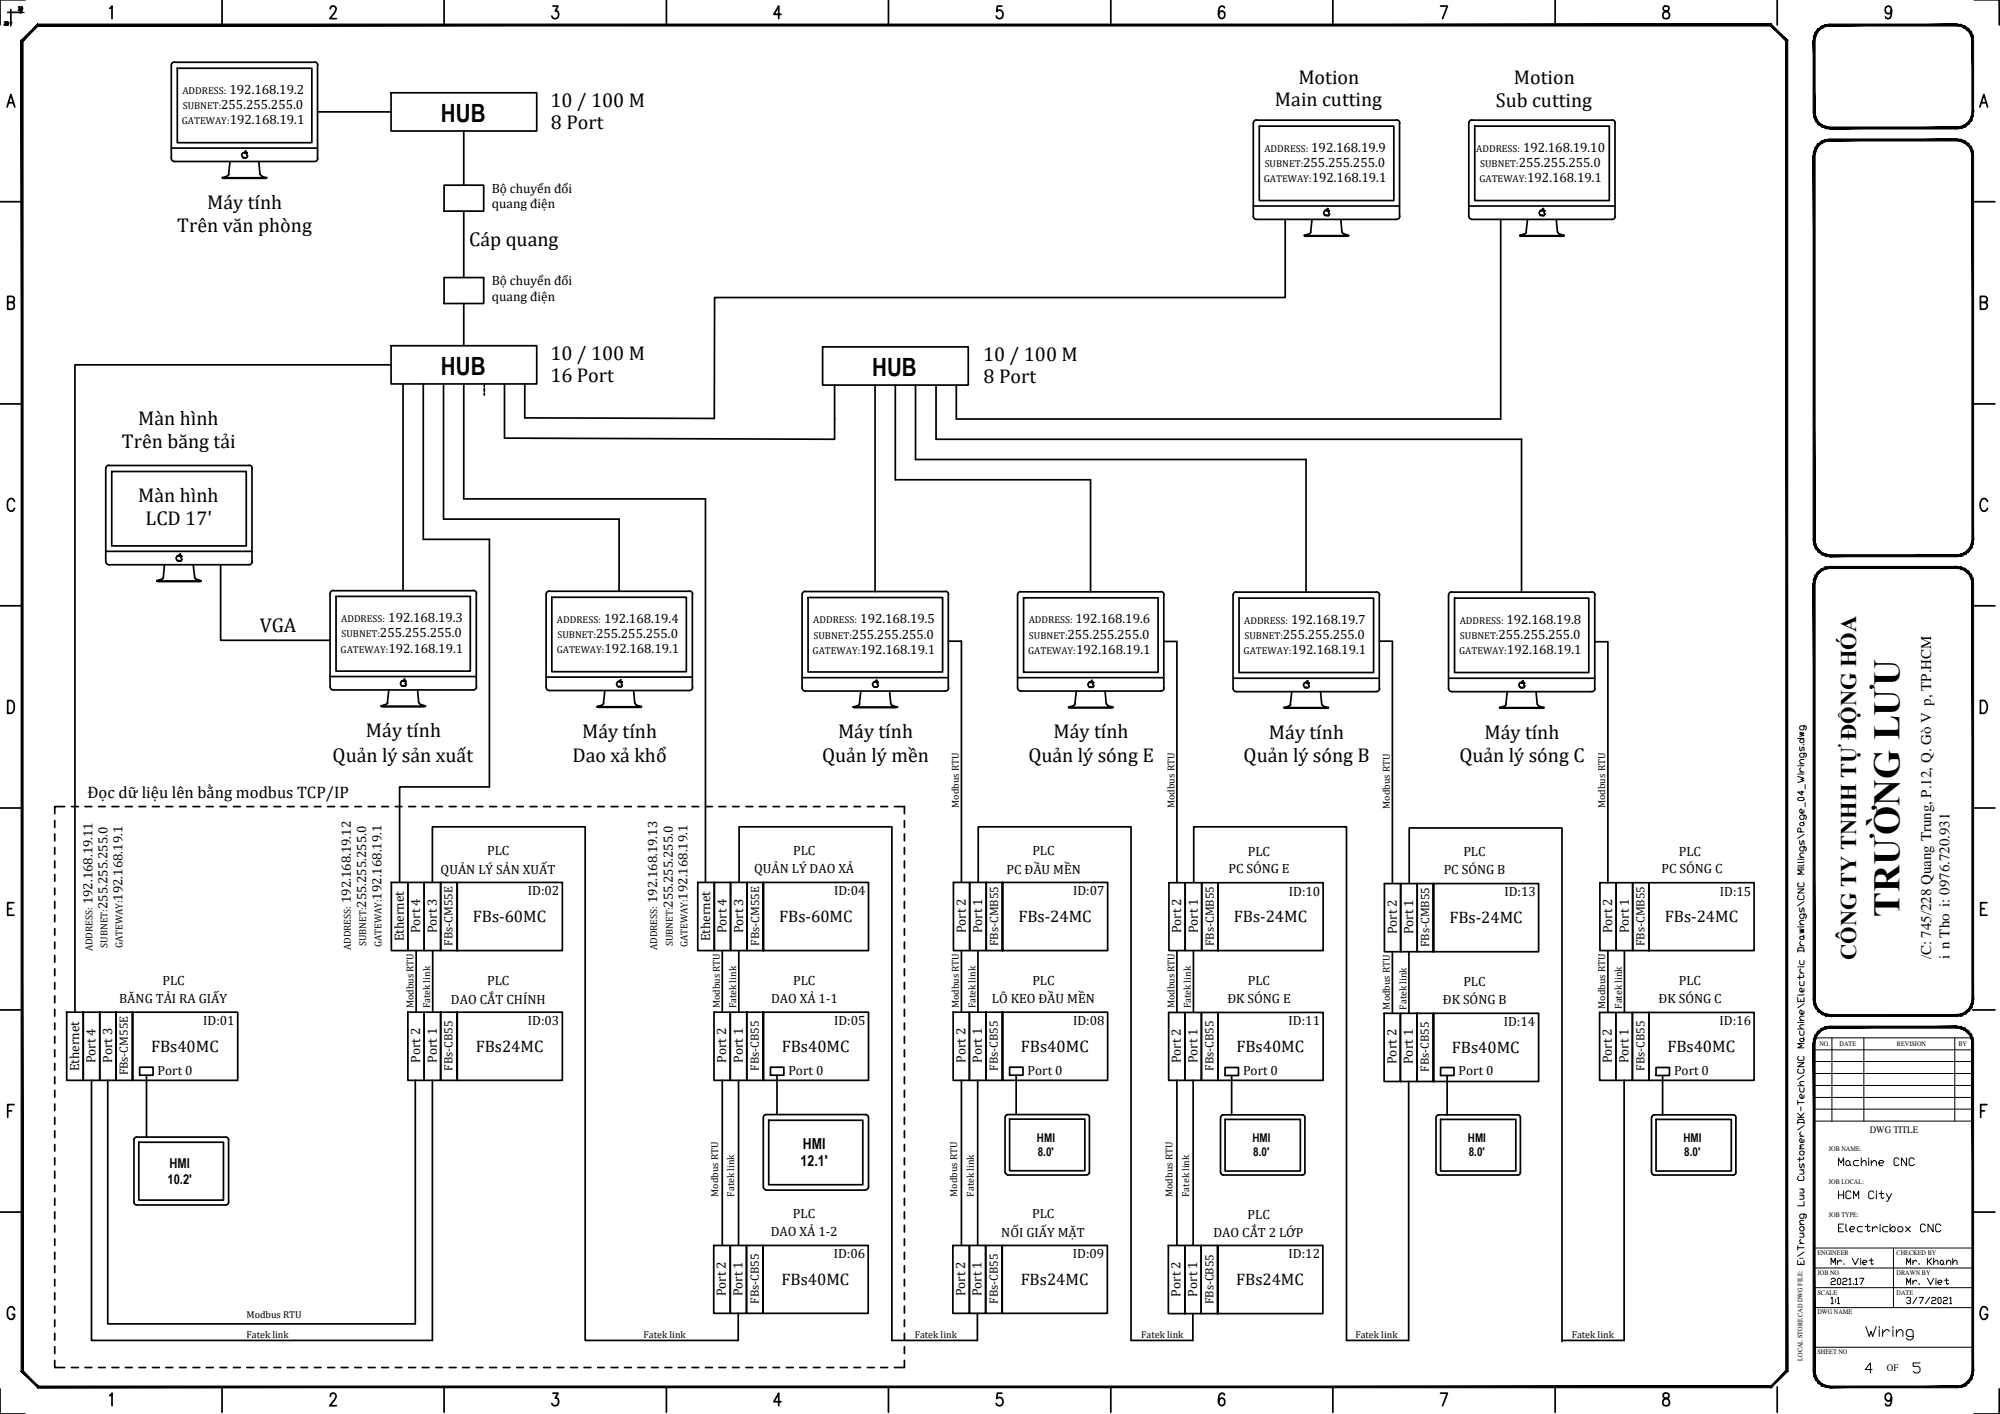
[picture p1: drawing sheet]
<svg xmlns="http://www.w3.org/2000/svg" width="297mm" height="210mm" viewBox="0 0 297 210" stroke-linecap="round" stroke-linejoin="round" font-family="sans-serif">
<defs><g id="words">
<text font-size="5.5" x="282.1" y="136.1" transform="rotate(-90 282.1 136.1)">TRƯỜNG LƯU</text>
<g font-size="3.7">
<text x="65.5" y="18.1">HUB</text>
<text x="65.5" y="55.7">HUB</text>
<text x="129.5" y="55.9">HUB</text>
</g>
<text font-size="3.5" x="4.2" y="2.8" transform="rotate(-90 4.2 2.8)">30</text>
<text font-size="3.3" x="275.7" y="142.5" transform="rotate(-90 275.7 142.5)">CÔNG TY TNHH TỰ ĐỘNG HÓA</text>
<text font-size="3.1" x="-.7" y="4.9">30</text>
<g font-size="3">
<text x="81.7" y="15.8">10 / 100 M</text>
<text x="189.4" y="15.8">Main cutting</text>
<text x="192.8" y="12.4">Motion</text>
<text x="222.2" y="15.8">Sub cutting</text>
<text x="224.8" y="12.4">Motion</text>
<text x="81.8" y="19.2">8 Port</text>
<text x="26.3" y="34.4">Trên văn phòng</text>
<text x="30.8" y="31">Máy tính</text>
<text x="69.7" y="36.5">Cáp quang</text>
<text x="81.7" y="53.4">10 / 100 M</text>
<text x="146" y="53.6">10 / 100 M</text>
<text x="81.7" y="56.7">16 Port</text>
<text x="146.1" y="56.9">8 Port</text>
<text x="20.5" y="63">Màn hình</text>
<text x="18.1" y="66.5">Trên băng tải</text>
<text x="20.5" y="74.5">Màn hình</text>
<text x="21.6" y="77.9">LCD 17'</text>
<text x="38.6" y="93.8">VGA</text>
<text x="49.4" y="113">Quản lý sản xuất</text>
<text x="54.4" y="109.4">Máy tính</text>
<text x="85" y="113.1">Dao xả khổ</text>
<text x="86.4" y="109.5">Máy tính</text>
<text x="122.1" y="113.2">Quản lý mền</text>
<text x="124.5" y="109.6">Máy tính</text>
<text x="152.7" y="113.1">Quản lý sóng E</text>
<text x="156.5" y="109.6">Máy tính</text>
<text x="184.7" y="113.1">Quản lý sóng B</text>
<text x="188.5" y="109.7">Máy tính</text>
<text x="216.7" y="113.1">Quản lý sóng C</text>
<text x="220.5" y="109.7">Máy tính</text>
</g>
<g font-size="2.5">
<text x="13" y="118.5">Đọc dữ liệu lên bằng modbus TCP/IP</text>
<text x="70.2" y="136.9">FBs-60MC</text>
<text x="115.7" y="136.9">FBs-60MC</text>
<text x="151.3" y="136.9">FBs-24MC</text>
<text x="183.3" y="136.9">FBs-24MC</text>
<text x="215.3" y="137">FBs-24MC</text>
<text x="247.3" y="136.9">FBs-24MC</text>
<text x="22.4" y="156.1">FBs40MC</text>
<text x="70.7" y="156.1">FBs24MC</text>
<text x="116.1" y="156.1">FBs40MC</text>
<text x="151.6" y="156.1">FBs40MC</text>
<text x="183.6" y="156.1">FBs40MC</text>
<text x="215.6" y="156.3">FBs40MC</text>
<text x="247.6" y="156.1">FBs40MC</text>
<text x="116.1" y="190.8">FBs40MC</text>
<text x="151.6" y="190.8">FBs24MC</text>
<text x="183.6" y="190.8">FBs24MC</text>
</g>
<g font-size="2.2">
<text x="286.8" y="144" transform="rotate(-90 286.8 144)">Đ/C: 745/228 Quang Trung, P.12, Q. Gò Vấp, TP.HCM</text>
<text x="289.6" y="144" transform="rotate(-90 289.6 144)">Điện Thoại: 0976.720.931</text>
<text x="118.9" y="173.2">12.1'</text>
<text x="119.3" y="170.5">HMI</text>
</g>
<g font-size="2">
<text x="32.9" y="16.2">255.255.255.0</text>
<text x="34.1" y="13.9">192.168.19.2</text>
<text x="34.1" y="18.5">192.168.19.1</text>
<text x="194.7" y="22.5">192.168.19.9</text>
<text x="226.2" y="22.5">192.168.19.10</text>
<text x="73" y="28.6">Bộ chuyển đổi</text>
<text x="193.5" y="24.8">255.255.255.0</text>
<text x="194.8" y="27">192.168.19.1</text>
<text x="225.6" y="24.8">255.255.255.0</text>
<text x="226.8" y="27">192.168.19.1</text>
<text x="73.1" y="30.9">quang điện</text>
<text x="73" y="42.3">Bộ chuyển đổi</text>
<text x="73.1" y="44.6">quang điện</text>
<text x="56.4" y="94.6">255.255.255.0</text>
<text x="57.7" y="92.4">192.168.19.3</text>
<text x="88.5" y="94.8">255.255.255.0</text>
<text x="89.7" y="92.5">192.168.19.4</text>
<text x="126.5" y="94.8">255.255.255.0</text>
<text x="127.8" y="92.6">192.168.19.5</text>
<text x="158.5" y="94.8">255.255.255.0</text>
<text x="159.7" y="92.6">192.168.19.6</text>
<text x="190.5" y="94.9">255.255.255.0</text>
<text x="191.7" y="92.6">192.168.19.7</text>
<text x="222.5" y="94.9">255.255.255.0</text>
<text x="223.7" y="92.6">192.168.19.8</text>
<text x="57.7" y="96.9">192.168.19.1</text>
<text x="89.8" y="97">192.168.19.1</text>
<text x="127.8" y="97.1">192.168.19.1</text>
<text x="159.8" y="97">192.168.19.1</text>
<text x="191.8" y="97.1">192.168.19.1</text>
<text x="223.8" y="97.1">192.168.19.1</text>
<text x="65.4" y="129.7">QUẢN LÝ SẢN XUẤT</text>
<text x="72.3" y="127">PLC</text>
<text x="112" y="129.6">QUẢN LÝ DAO XẢ</text>
<text x="117.8" y="127">PLC</text>
<text x="149.5" y="129.7">PC ĐẦU MỀN</text>
<text x="153.3" y="127">PLC</text>
<text x="182.5" y="129.6">PC SÓNG E</text>
<text x="185.3" y="127">PLC</text>
<text x="214.4" y="129.8">PC SÓNG B</text>
<text x="217.3" y="127.1">PLC</text>
<text x="246.8" y="129.6">PC SÓNG C</text>
<text x="249.3" y="127">PLC</text>
<text x="13.7" y="134.2" transform="rotate(-90 13.7 134.2)">192.168.19.11</text>
<text x="16" y="134.9" transform="rotate(-90 16 134.9)">255.255.255.0</text>
<text x="18.2" y="133.7" transform="rotate(-90 18.2 133.7)">192.168.19.1</text>
<text x="52.1" y="134.1" transform="rotate(-90 52.1 134.1)">192.168.19.12</text>
<text x="54.4" y="134.8" transform="rotate(-90 54.4 134.8)">255.255.255.0</text>
<text x="56.6" y="133.5" transform="rotate(-90 56.6 133.5)">192.168.19.1</text>
<text x="78.4" y="132.9">ID:02</text>
<text x="97.6" y="134.1" transform="rotate(-90 97.6 134.1)">192.168.19.13</text>
<text x="99.9" y="134.8" transform="rotate(-90 99.9 134.8)">255.255.255.0</text>
<text x="102.1" y="133.5" transform="rotate(-90 102.1 133.5)">192.168.19.1</text>
<text x="123.9" y="132.9">ID:04</text>
<text x="159.4" y="132.9">ID:07</text>
<text x="191.4" y="132.9">ID:10</text>
<text x="223.4" y="133.1">ID:13</text>
<text x="255.4" y="133">ID:15</text>
<text x="60" y="139.8" transform="rotate(-90 60 139.8)">Ethernet</text>
<text x="62.4" y="138.6" transform="rotate(-90 62.4 138.6)">Port 4</text>
<text x="64.9" y="138.5" transform="rotate(-90 64.9 138.5)">Port 3</text>
<text x="105.5" y="139.8" transform="rotate(-90 105.5 139.8)">Ethernet</text>
<text x="107.9" y="138.6" transform="rotate(-90 107.9 138.6)">Port 4</text>
<text x="110.4" y="138.5" transform="rotate(-90 110.4 138.5)">Port 3</text>
<text x="143.4" y="138.5" transform="rotate(-90 143.4 138.5)">Port 2</text>
<text x="145.9" y="138.5" transform="rotate(-90 145.9 138.5)">Port 1</text>
<text x="175.4" y="138.5" transform="rotate(-90 175.4 138.5)">Port 2</text>
<text x="177.9" y="138.5" transform="rotate(-90 177.9 138.5)">Port 1</text>
<text x="207.4" y="138.7" transform="rotate(-90 207.4 138.7)">Port 2</text>
<text x="209.9" y="138.7" transform="rotate(-90 209.9 138.7)">Port 1</text>
<text x="239.4" y="138.6" transform="rotate(-90 239.4 138.6)">Port 2</text>
<text x="241.9" y="138.6" transform="rotate(-90 241.9 138.6)">Port 1</text>
<text x="17.7" y="148.9">BĂNG TẢI RA GIẤY</text>
<text x="24.1" y="146.2">PLC</text>
<text x="67" y="149">DAO CẮT CHÍNH</text>
<text x="72.3" y="146.2">PLC</text>
<text x="114.5" y="148.9">DAO XẢ 1-1</text>
<text x="117.8" y="146.2">PLC</text>
<text x="147.3" y="148.9">LÔ KEO ĐẦU MỀN</text>
<text x="153.3" y="146.2">PLC</text>
<text x="182.3" y="148.9">ĐK SÓNG E</text>
<text x="185.3" y="146.3">PLC</text>
<text x="214.3" y="149">ĐK SÓNG B</text>
<text x="217.3" y="146.4">PLC</text>
<text x="246.3" y="148.9">ĐK SÓNG C</text>
<text x="249.3" y="146.3">PLC</text>
<text x="30.2" y="152.2">ID:01</text>
<text x="78.4" y="152.2">ID:03</text>
<text x="123.9" y="152.2">ID:05</text>
<text x="159.4" y="152.2">ID:08</text>
<text x="191.4" y="152.2">ID:11</text>
<text x="223.4" y="152.3">ID:14</text>
<text x="255.4" y="152.2">ID:16</text>
<text x="11.8" y="159" transform="rotate(-90 11.8 159)">Ethernet</text>
<text x="14.2" y="157.8" transform="rotate(-90 14.2 157.8)">Port 4</text>
<text x="16.6" y="157.8" transform="rotate(-90 16.6 157.8)">Port 3</text>
<text x="23.4" y="159.6">Port 0</text>
<text x="62.4" y="157.8" transform="rotate(-90 62.4 157.8)">Port 2</text>
<text x="64.9" y="157.8" transform="rotate(-90 64.9 157.8)">Port 1</text>
<text x="107.9" y="157.8" transform="rotate(-90 107.9 157.8)">Port 2</text>
<text x="110.3" y="157.8" transform="rotate(-90 110.3 157.8)">Port 1</text>
<text x="117.1" y="159.6">Port 0</text>
<text x="143.4" y="157.8" transform="rotate(-90 143.4 157.8)">Port 2</text>
<text x="145.8" y="157.8" transform="rotate(-90 145.8 157.8)">Port 1</text>
<text x="152.6" y="159.6">Port 0</text>
<text x="175.4" y="157.8" transform="rotate(-90 175.4 157.8)">Port 2</text>
<text x="177.8" y="157.8" transform="rotate(-90 177.8 157.8)">Port 1</text>
<text x="184.6" y="159.6">Port 0</text>
<text x="207.4" y="158" transform="rotate(-90 207.4 158)">Port 2</text>
<text x="209.8" y="158" transform="rotate(-90 209.8 158)">Port 1</text>
<text x="216.6" y="159.6">Port 0</text>
<text x="239.4" y="157.8" transform="rotate(-90 239.4 157.8)">Port 2</text>
<text x="241.9" y="157.8" transform="rotate(-90 241.9 157.8)">Port 1</text>
<text x="248.6" y="159.6">Port 0</text>
<text x="25.2" y="173.3">HMI</text>
<text x="24.9" y="175.7">10.2'</text>
<text x="114.5" y="183.5">DAO XẢ 1-2</text>
<text x="117.8" y="180.9">PLC</text>
<text x="148.7" y="183.6">NỐI GIẤY MẶT</text>
<text x="153.3" y="180.9">PLC</text>
<text x="180.2" y="183.7">DAO CẮT 2 LỚP</text>
<text x="185.3" y="180.9">PLC</text>
<text x="123.8" y="186.8">ID:06</text>
<text x="159.3" y="186.8">ID:09</text>
<text x="191.4" y="186.8">ID:12</text>
<text x="107.8" y="192.4" transform="rotate(-90 107.8 192.4)">Port 2</text>
<text x="110.3" y="192.4" transform="rotate(-90 110.3 192.4)">Port 1</text>
<text x="143.3" y="192.4" transform="rotate(-90 143.3 192.4)">Port 2</text>
<text x="145.8" y="192.4" transform="rotate(-90 145.8 192.4)">Port 1</text>
<text x="175.3" y="192.5" transform="rotate(-90 175.3 192.5)">Port 2</text>
<text x="177.8" y="192.5" transform="rotate(-90 177.8 192.5)">Port 1</text>
</g>
<g font-size="1.8">
<text x="67.2" y="140.4" transform="rotate(-90 67.2 140.4)">FBs-CM55E</text>
<text x="112.7" y="140.4" transform="rotate(-90 112.7 140.4)">FBs-CM55E</text>
<text x="148.3" y="140.4" transform="rotate(-90 148.3 140.4)">FBs-CMB55</text>
<text x="180.3" y="140.4" transform="rotate(-90 180.3 140.4)">FBs-CMB55</text>
<text x="212.3" y="140.6" transform="rotate(-90 212.3 140.6)">FBs-CMB55</text>
<text x="244.3" y="140.4" transform="rotate(-90 244.3 140.4)">FBs-CMB55</text>
<text x="19" y="159.7" transform="rotate(-90 19 159.7)">FBs-CM55E</text>
<text x="67.2" y="158.9" transform="rotate(-90 67.2 158.9)">FBs-CB55</text>
<text x="112.7" y="158.9" transform="rotate(-90 112.7 158.9)">FBs-CB55</text>
<text x="148.2" y="158.9" transform="rotate(-90 148.2 158.9)">FBs-CB55</text>
<text x="180.2" y="159" transform="rotate(-90 180.2 159)">FBs-CB55</text>
<text x="212.2" y="159.1" transform="rotate(-90 212.2 159.1)">FBs-CB55</text>
<text x="244.2" y="159" transform="rotate(-90 244.2 159)">FBs-CB55</text>
<text x="154" y="169.5">HMI</text>
<text x="154.1" y="171.6">8.0'</text>
<text x="186" y="169.5">HMI</text>
<text x="186.1" y="171.6">8.0'</text>
<text x="218" y="169.5">HMI</text>
<text x="218.1" y="171.6">8.0'</text>
<text x="250" y="169.5">HMI</text>
<text x="250.1" y="171.6">8.0'</text>
<text x="112.7" y="193.6" transform="rotate(-90 112.7 193.6)">FBs-CB55</text>
<text x="148.2" y="193.6" transform="rotate(-90 148.2 193.6)">FBs-CB55</text>
<text x="180.2" y="193.6" transform="rotate(-90 180.2 193.6)">FBs-CB55</text>
</g>
<g font-size="1.5">
<text x="27.1" y="13.9">ADDRESS:</text>
<text x="27.1" y="16.2">SUBNET:</text>
<text x="27" y="18.5">GATEWAY:</text>
<text x="187.8" y="22.5">ADDRESS:</text>
<text x="219.2" y="22.5">ADDRESS:</text>
<text x="187.7" y="27">GATEWAY:</text>
<text x="187.8" y="24.8">SUBNET:</text>
<text x="219.7" y="27">GATEWAY:</text>
<text x="219.8" y="24.8">SUBNET:</text>
<text x="50.7" y="92.4">ADDRESS:</text>
<text x="50.7" y="94.6">SUBNET:</text>
<text x="82.7" y="92.5">ADDRESS:</text>
<text x="82.8" y="94.8">SUBNET:</text>
<text x="120.8" y="92.6">ADDRESS:</text>
<text x="120.8" y="94.8">SUBNET:</text>
<text x="152.8" y="92.6">ADDRESS:</text>
<text x="152.8" y="94.8">SUBNET:</text>
<text x="184.8" y="92.6">ADDRESS:</text>
<text x="184.8" y="94.9">SUBNET:</text>
<text x="216.8" y="92.6">ADDRESS:</text>
<text x="216.8" y="94.9">SUBNET:</text>
<text x="50.6" y="96.9">GATEWAY:</text>
<text x="82.7" y="97">GATEWAY:</text>
<text x="120.7" y="97.1">GATEWAY:</text>
<text x="152.7" y="97">GATEWAY:</text>
<text x="184.7" y="97.1">GATEWAY:</text>
<text x="216.7" y="97.1">GATEWAY:</text>
<text x="142.4" y="119.9" transform="rotate(-90 142.4 119.9)">Modbus RTU</text>
<text x="174.4" y="119.9" transform="rotate(-90 174.4 119.9)">Modbus RTU</text>
<text x="238.4" y="119.9" transform="rotate(-90 238.4 119.9)">Modbus RTU</text>
<text x="206.4" y="120.1" transform="rotate(-90 206.4 120.1)">Modbus RTU</text>
<text x="13.7" y="141.2" transform="rotate(-90 13.7 141.2)">ADDRESS:</text>
<text x="16" y="140.7" transform="rotate(-90 16 140.7)">SUBNET:</text>
<text x="18.2" y="140.8" transform="rotate(-90 18.2 140.8)">GATEWAY:</text>
<text x="52.1" y="141.1" transform="rotate(-90 52.1 141.1)">ADDRESS:</text>
<text x="54.4" y="140.5" transform="rotate(-90 54.4 140.5)">SUBNET:</text>
<text x="56.6" y="140.6" transform="rotate(-90 56.6 140.6)">GATEWAY:</text>
<text x="97.6" y="141.1" transform="rotate(-90 97.6 141.1)">ADDRESS:</text>
<text x="99.9" y="140.5" transform="rotate(-90 99.9 140.5)">SUBNET:</text>
<text x="102.1" y="140.6" transform="rotate(-90 102.1 140.6)">GATEWAY:</text>
<text x="61.4" y="149.7" transform="rotate(-90 61.4 149.7)">Modbus RTU</text>
<text x="63.9" y="149.7" transform="rotate(-90 63.9 149.7)">Fatek link</text>
<text x="106.9" y="149.7" transform="rotate(-90 106.9 149.7)">Modbus RTU</text>
<text x="109.3" y="149.7" transform="rotate(-90 109.3 149.7)">Fatek link</text>
<text x="142.4" y="149.7" transform="rotate(-90 142.4 149.7)">Modbus RTU</text>
<text x="144.9" y="149.7" transform="rotate(-90 144.9 149.7)">Fatek link</text>
<text x="174.4" y="149.7" transform="rotate(-90 174.4 149.7)">Modbus RTU</text>
<text x="176.9" y="149.7" transform="rotate(-90 176.9 149.7)">Fatek link</text>
<text x="206.4" y="149.9" transform="rotate(-90 206.4 149.9)">Modbus RTU</text>
<text x="208.9" y="149.9" transform="rotate(-90 208.9 149.9)">Fatek link</text>
<text x="238.4" y="149.7" transform="rotate(-90 238.4 149.7)">Modbus RTU</text>
<text x="240.9" y="149.7" transform="rotate(-90 240.9 149.7)">Fatek link</text>
<text x="277.7" y="168.2">DWG TITLE</text>
<text x="106.6" y="177.6" transform="rotate(-90 106.6 177.6)">Modbus RTU</text>
<text x="109.1" y="177.6" transform="rotate(-90 109.1 177.6)">Fatek link</text>
<text x="142.2" y="177.6" transform="rotate(-90 142.2 177.6)">Modbus RTU</text>
<text x="144.6" y="177.6" transform="rotate(-90 144.6 177.6)">Fatek link</text>
<text x="174.2" y="177.7" transform="rotate(-90 174.2 177.7)">Modbus RTU</text>
<text x="176.6" y="177.7" transform="rotate(-90 176.6 177.7)">Fatek link</text>
<text x="36.6" y="195.7">Modbus RTU</text>
<text x="36.6" y="198.6">Fatek link</text>
<text x="95.6" y="198.6">Fatek link</text>
<text x="135.8" y="198.6">Fatek link</text>
<text x="169.5" y="198.6">Fatek link</text>
<text x="201.3" y="198.6">Fatek link</text>
<text x="233.4" y="198.6">Fatek link</text>
<text x="280.2" y="203.5">OF</text>
</g>
<g font-size="1">
<text x="270.2" y="155.3">NO.</text>
<text x="273.2" y="155.3">DATE</text>
<text x="281.7" y="155.3">REVISION</text>
<text x="290.9" y="155.3">BY</text>
<text x="271.6" y="170.9">JOB NAME:</text>
<text x="271.6" y="175.8">JOB LOCAL:</text>
<text x="271.6" y="180.7">JOB TYPE:</text>
<text x="269.9" y="189.2">JOB NO</text>
<text x="269.9" y="186.3">ENGINEER</text>
<text x="281.7" y="189.2">DRAWN BY</text>
<text x="281.7" y="186.3">CHECKED BY</text>
<text x="269.9" y="192.2">SCALE</text>
<text x="269.9" y="195.1">DWG NAME</text>
<text x="281.7" y="192.2">DATE</text>
<text x="267.7" y="202" transform="rotate(-90 267.7 202)">LOCAL STORE CAD DWG FILE:</text>
<text x="269.9" y="201.1">SHEET NO</text>
</g>
</g></defs>
<!-- layer: Title blocks -->
<g fill="none" stroke="#000" stroke-width=".25">
<path d="M3.7 0h-3.7v3.7M33 0v3.7M66 0v3.7M99 0v3.7M132 0v3.7M165 0v3.7M198 0v3.7M231 0v3.7M263.9 0v3.7M293.2 0h3.7v3.7M1.1 15.9l.5-1.9 .6 1.9M1.3 15.3h.7"/>
<path d="M16.3 1.2l.3-.3v1.9M49.1 1.3v-.2l.2-.2 .4 .1a.56 .56 0 0 1 0 .9l-.7 .9h1M82.1 .9h.8l-.4 .7h.2a.56 .56 0 0 1 .2 .9 .56 .56 0 0 1-.9-.1M116 2.1h-1.1l.8-1.2v1.9M148.8 .9h-.7l-.1 .8a.58 .58 0 0 1 .9 0 .58 .58 0 0 1 0 .8 .5 .5 0 0 1-.5 .3 .5 .5 0 0 1-.4-.4M181.9 1.2a.4 .4 0 0 0-.7-.2 1.51 1.51 0 0 0 0 1.7 .42 .42 0 0 0 .7-.2 .53 .53 0 0 0 0-.6 .53 .53 0 0 0-.7-.2l-.2 .4M214 .9h1l-.8 1.9M247.1 1a.43 .43 0 0 0 .1 .6 .61 .61 0 0 1 .7 .4 .61 .61 0 0 1-.3 .8 .54 .54 0 0 1-.6-.5 .54 .54 0 0 1 .4-.6l.2-.1a.39 .39 0 0 0 .3-.4 .39 .39 0 0 0-.3-.3zM280.9 1.5l-.1 .3a.44 .44 0 0 1-.4 .3 .44 .44 0 0 1-.4-.3 .54 .54 0 0 1 .1-.7 .54 .54 0 0 1 .6-.1 1.57 1.57 0 0 1 0 1.7 .44 .44 0 0 1-.7-.2M294 15.9l.6-1.9 .6 1.9M294.3 15.3h.7M0 29.9h3.3"/>
<path d="M293 29.9h3.3M0 60h3.3M1.1 44.9h.7l.3-.2v-.2a.4 .4 0 0 0-.3-.5h-.7v1.9h.7a.54 .54 0 0 0 .3-.5 .54 .54 0 0 0-.3-.5M293 60h3.3M294.1 44.9h.7a.45 .45 0 0 0 .4-.5 .45 .45 0 0 0-.4-.4h-.7v1.9h.7a.52 .52 0 0 0 .4-.5 .52 .52 0 0 0-.4-.5M2.2 74.4a.49 .49 0 0 0-.8-.3 1.24 1.24 0 0 0 .1 1.8 .52 .52 0 0 0 .7-.4M295.2 74.4a.51 .51 0 0 0-.5-.4 .51 .51 0 0 0-.5 .4 1.18 1.18 0 0 0 .3 1.5 .6 .6 0 0 0 .7-.4M0 89.9h3.3M293 89.9h3.3M0 119.9h3.3M1.1 104h.5a1.12 1.12 0 0 1 0 1.9h-.5zM293 119.9h3.3"/>
<path d="M294.1 104h.5a1.12 1.12 0 0 1 0 1.9h-.5zM1.1 134.9h.6M2.1 134h-1v1.9h1M294.2 134.9h.5M295.1 134h-.9v1.9h.9M0 149.9h3.3M293 149.9h3.3M0 179.9h3.3M1.1 164.9h.6M2.1 164h-1v1.9M293 179.9h3.3M294.2 164.9h.5"/>
<path d="M295.1 164h-.9v1.9M2.2 194.5a.49 .49 0 0 0-.8-.4 1.24 1.24 0 0 0 .1 1.7 .55 .55 0 0 0 .7-.7h-.4M295.2 194.5a.51 .51 0 0 0-.5-.5 .51 .51 0 0 0-.5 .5 1.15 1.15 0 0 0 .3 1.3 .59 .59 0 0 0 .7-.7h-.4M0 206.2v3.7h3.7M16.3 207.2l.3-.4v1.9M33 205.9v3.7M49.1 207.3v-.3l.2-.2 .4 .1a.59 .59 0 0 1 0 .9l-.7 .9h1M66 205.9v3.7M82.1 206.8h.8l-.4 .7h.2a.57 .57 0 0 1 .2 .9 .57 .57 0 0 1-.9-.1M99 205.9v3.7M116 208.1h-1.1l.8-1.3v1.9M132 205.9v3.7"/>
<path d="M148.8 206.8h-.7l-.1 .8a.57 .57 0 0 1 .8 .1 .57 .57 0 0 1 0 .8 .57 .57 0 0 1-.8 0v-.2M165 205.9v3.7M181.9 207.1a.4 .4 0 0 0-.7-.2 1.51 1.51 0 0 0 0 1.7 .46 .46 0 0 0 .5 0 .46 .46 0 0 0 .2-.5v-.3a.45 .45 0 0 0-.4-.3 .45 .45 0 0 0-.4 .3l-.1 .3M198 205.9v3.7M214 206.8h1l-.8 1.9M231 205.9v3.7M247.1 206.9a.41 .41 0 0 0 .1 .6 .61 .61 0 0 1 .7 .4 .61 .61 0 0 1-.3 .8 .54 .54 0 0 1-.6-.4 .54 .54 0 0 1 .4-.7l.2-.1a.39 .39 0 0 0 .3-.3 .39 .39 0 0 0-.3-.4zM263.9 205.9v3.7M280.9 207.4a.47 .47 0 0 1-.2 .5 .47 .47 0 0 1-.5 0 .55 .55 0 0 1-.2-.8 .55 .55 0 0 1 .7-.2 1.62 1.62 0 0 1 0 1.7 .44 .44 0 0 1-.7-.2M296.9 206.2v3.7h-3.7"/>
</g>
<!-- layer: TITLE -->
<g fill="none" stroke="#000" stroke-width=".15">
<path d="M265.4 6.1v13.1M267 118.5l.2-.1h.6l.1 .3-.1 .1h-.6l-.2-.1zM267 115.2l.9 .3-.4 .2 .4 .2-.9 .3M267 114.9h.2M267 113.7h.2M267 109.6h.9M267.3 110.9v.5l.2 .1 .1-.1v-.4l.2-.1 .1 .1v.5M267.3 109.9l.3-.3 .3 .3v.2l-.1 .2h-.3l-.2-.2zM267.3 108.7l.6 .2-.6 .1 .6 .1-.6 .2M267.3 114.9h.6M267.3 114.6h.6M267.3 113.7h.6"/>
<path d="M267.3 113.4h.6M267.5 114l-.2 .1v.2l.3 .3M267.6 117.4v.6l-.6-.4h.9M267.8 110.5h.1M267.9 112.7h-.4l-.2 .2v.1l.3 .4M267.9 111.8v.5l-.1 .1h-.3l-.2-.1v-.4l.2-.1h.6l.2 .1v.4l-.2 .1M267.9 107.8v.4l-.1 .1h-.3l-.2-.1v-.3l.2-.1h.6l.2 .1v.3l-.2 .1M268.1 116.5v.6M268.1 119.1v.7M267 132h.9l-.9 .6h.9M267 137.6h.2M267 128.8h.2"/>
<path d="M267 127.6h.2M267.2 132.9l-.2 .2v.3l.2 .1h.6l.1-.1v-.3l-.1-.2M267.2 131l-.2 .2v.3l.2 .1h.6l.1-.1v-.3l-.1-.2M267.3 139.1l.2-.1h.3l.1 .3-.1 .2h-.3l-.2-.2zM267.3 137.9l.6 .2-.6 .1 .6 .2-.6 .1M267.3 134.8v.4l.2 .2 .3-.6 .1 .1v.5M267.3 124.8v.4l.2 .2 .3-.6 .1 .1v.5M267.3 137.6h.6M267.3 137.3h.6M267.3 128.8h.6M267.3 127.6h.6M267.3 127.3h.6"/>
<path d="M267.5 139.8l-.2 .1v.2l.3 .3M267.5 123.5v-.5l-.3-.1-.2 .1v.5h.9M267.5 122.1h.3l.1 .3-.1 .2h-.3l-.2-.2v-.1zM267.9 136.6h-.4l-.2 .2v.2l.3 .3M267.9 135.7v.5l-.1 .1h-.3l-.2-.1v-.3l.2-.2h.6l.2 .2v.3l-.2 .1M267.9 129.1h-.9l.6 .4-.6 .3h.9M267.9 128.4l-.1 .1h-.8M267.9 127.9l-.1 .1h-.8M267.9 126.6h-.4l-.2 .2v.2l.3 .3M267.9 125.7v.5l-.1 .1h-.3l-.2-.1v-.3l.2-.2h.6l.2 .2v.3l-.2 .1M267.9 121v.5l-.1 .1h-.3l-.2-.1v-.3l.2-.2h.6l.2 .2v.3l-.2 .1M267.9 120.2v.3l-.1 .2h-.3l-.2-.2v-.3l.2-.1 .1 .1v.5"/>
<path d="M267.9 138.8l-.1 .2M267.9 133.8l-.9 .7M267.9 123.8l-.9 .7M267.9 122l-.1 .1M267 157.7h.9l-.9 .6h.9M267 148.1v.6h.9v-.6M267 141.3v-.4l.2-.2h.6l.1 .2v.4M267 152.8h.9M267 151.8h.2M267 143.5h.2M267 141.2h.9M267.2 158.7l-.2 .1v.3l.2 .2h.6l.1-.2v-.3l-.1-.1"/>
<path d="M267.2 156.8l-.2 .1v.4l.2 .1h.6l.1-.1v-.4l-.1-.1M267.3 154.3l.2-.2h.3l.1 .3-.1 .2h-.3l-.2-.2zM267.3 153v.5l.2 .2h.3l.1-.2v-.5M267.3 145.7v.5l.2 .1h.3l.1-.1v-.5M267.3 142.6v.5l.2 .1h.3l.1-.1v-.5M267.3 144.8v.6M267.3 151.8h.6M267.3 151.5h.6M267.3 144.5h.6M267.3 143.5h.6M267.3 140.4h.6M267.5 143.8l-.2 .2v.2l.3 .3"/>
<path d="M267.5 148.4v.3M267.8 144.8l.1 .1-.1 .2h-.8M267.9 154.9h-.9l.6 .4-.6 .2h.9M267.9 152.1h-.4l-.2 .1v.2l.3 .4M267.9 150.8h-.4l-.2 .2v.2l.3 .3M267.9 150.1v.3l-.1 .2h-.3l-.2-.2v-.3l.2-.2 .1 .2v.5M267.9 147.6l-.1 .1h-.8M267.9 146.8v.3l-.1 .1h-.3l-.2-.1v-.3l.2-.1 .1 .1v.4M267.9 159.6l-.9 .6M267.9 154l-.1 .1M267.9 149l-.9 .6M269.5 159.4h23.5"/>
<path d="M269.5 157.6h23.5M269.5 155.8h23.5M269.5 154.1h23.5M272.1 154.1v12.3M276.8 154.1v12.3M290.3 154.1v12.3M267 166.8v-.5l.2-.1h.6l.1 .1v.5M267 165.2l.5 .5v.2M267 163.4v.6M267 166.6h.9M267 165.9h.9M267 163.7h.9"/>
<path d="M267 161.2h.9M267.2 174.6l-.2 .2v.3l.2 .1h.6l.1-.1v-.3l-.1-.2M267.3 172.7v.5l.2 .2 .3-.7 .1 .2v.5M267.3 171l.2-.1h.3l.1 .1v.3l-.1 .2h-.3l-.2-.2zM267.3 161.5v.4l.2 .2h.3l.1-.2v-.4M267.3 177.4h.6M267.3 176.5h.6M267.3 173.7h.6M267.3 171.8v.6M267.3 170.5h.6M267.3 168.7h.6M267.5 168l-.2 .2v.2l.3 .3"/>
<path d="M267.5 164.3v.6M267.6 177.4l.3 .3v.2l-.1 .1h-.5M267.6 176.5l.3 .3v.2l-.1 .1h-.5M267.6 173.7l.3 .3v.1l-.1 .2h-.5M267.6 170.2h-.1l-.2 .2 .2 .1M267.8 171.8l.1 .1-.1 .2h-.8M267.9 178.4v.6h-.9M267.9 169.9h-.4l-.2 .2 .2 .1M267.9 169.1v.3l-.1 .2h-.3l-.2-.2v-.3l.2-.1 .1 .1v.5M267.9 162.6v.3l-.1 .1h-.3l-.2-.1v-.3l.2-.2 .1 .2v.4M267.9 160.5h-.4l-.2 .2v.1l.3 .4M267.9 167.1l-.9 .6"/>
<path d="M267.9 165.2l-.4 .5M269.5 164.6h23.5M269.5 162.9h23.5M269.5 161.1h23.5M269.5 166.4h23.5M273 173v-1.1l.4 .7 .4-.7v1.1M273 176.8v1.1M273 177.4h.8M273.8 176.8v1.1M274.2 172.5l.2-.2h.1l.2 .2v.4l-.3 .1-.2-.1zM274.7 172.9l.2 .1M274.9 177l-.2-.2h-.3l-.2 .2v.8l.2 .1h.3l.2-.1"/>
<path d="M275.3 177.9v-1.1l.4 .8 .4-.8v1.1M276.1 172.3h-.6l-.2 .2v.4l.2 .1h.6M276.4 172.6l.4-.3h.2l.2 .2v.5M276.4 171.9v1.1M277.5 171.9v.2M277.5 172.3v.7M277.9 172.6l.4-.3h.2l.2 .2v.5M277.9 172.3v.7M278.3 177l-.2-.2h-.4l-.2 .2v.8l.2 .1h.4l.2-.1M278.7 176.8v.2M278.7 177.2v.7M279.1 172.6h.5l.2-.1-.2-.2h-.4l-.1 .2v.4l.1 .1h.4"/>
<path d="M279.1 177.2h.7M279.4 176.8v1l.2 .1 .2-.1M280.2 177.2l.3 .7M280.9 177.2l-.5 1.1h-.2M282 172.1l-.1-.2h-.4l-.2 .2v.8l.2 .1h.4l.1-.1M283.2 171.9v1.1l-.8-1.1v1.1M284.3 172.1l-.2-.2h-.4l-.2 .2v.8l.2 .1h.4l.2-.1M265.4 185.3v18.2M267 187.1v.6h.9v-.6M267 184.9v.7M267 185.2h.9M267.3 182.3l.2-.2h.3l.1 .2v.3l-.1 .1h-.3l-.2-.1z"/>
<path d="M267.3 186.8h.2M267.3 184.6h.6M267.3 183.1h.6M267.3 181.8h.6M267.5 184l-.2 .1v.2l.3 .3M267.5 187.4v.3M267.6 183.1l.3 .3v.1l-.1 .2h-.5M267.6 186.8h.2M267.9 181.2h-.4l-.2 .1v.2l.3 .3M267.9 180.2v.5l-.1 .2h-.3l-.2-.2v-.3l.2-.2h.6l.2 .2v.3l-.2 .2M267.9 185.9l-.9 .6M269.5 200h23.5"/>
<path d="M269.5 194.1h23.5M269.5 191.1h23.5M269.5 188.2h23.5M269.5 185.3h23.5M271.9 192.7l.2-.1v.9M271.9 189.9l.2-.1h.3l.2 .1-.2 .3h-.3l-.2 .2v.3h.7M271.9 187.7v-.9l.4 .6 .3-.6v.9M271.9 193.5h.4M272.6 192.9v.2M272.6 193.2v.2M272.9 192.7l.1-.1v.9M272.9 189.9l.1-.1h.2l.2 .1v.6l-.2 .2h-.2l-.1-.2z"/>
<path d="M272.9 193.5h.3M272.9 187.1v.6M273 182.3h.4M273.5 187.3l-.1-.2h-.2l-.3 .3M273.7 189.9l.2-.1h.3l.1 .1-.1 .3h-.3l-.2 .2v.3h.6M273.8 181.7h-.8v1.2h.8M273.9 187.6v.1M274.2 181.7v.9l.2 .3M274.6 189.9l.2-.1v.9M274.6 190.7h.3M274.7 182.5h.6l.2-.2-.2-.2h-.4l-.2 .2v.3l.2 .3h.4M275.1 186.8l.4 .9 .5-.9"/>
<path d="M275.3 190.5v.2M275.5 189.9l.2-.1v.9M275.5 190.7h.4M276.2 189.8h.6l-.4 .9M276.4 186.8v.2M276.4 187.1v.6M276.6 182.1h-.5l-.3 .2v.3l.3 .3h.5M276.6 187.4h.5l.2-.1-.2-.2h-.3l-.2 .2v.3l.2 .1h.3M277 182.1h.7M277.1 196.9l.5 1.5 .3-.8 .2 .8 .5-1.5M277.4 181.7v.9l.1 .3 .2-.3M277.6 187.1h.6"/>
<path d="M277.9 186.8v.8l.1 .1 .2-.1M278.1 182.1v.8M278.8 182.3l-.1-.2h-.2l-.4 .4M279.1 196.9v.3M279.1 197.4v1M279.2 181.7v.2M279.2 182.1v.8M279.6 197.4v1M280.4 182.1h-.6l-.2 .2v.3l.2 .3h.6M280.6 197.6l-.2-.2h-.3l-.5 .5M280.7 182.5l.4-.4h.2l.2 .2v.3l-.2 .3h-.2zM280.7 181.7v1.2"/>
<path d="M281.1 196.9v.3M281.1 197.4v1M281.2 185.3v8.8M281.6 197.9l.5-.5h.3l.2 .2v.8M281.6 197.4v1M282 182.1h.4l.2 .2v.3l-.2 .3h-.4l-.1-.3v-.3zM283 182.1l.7 .8M283.2 190.7v-.9l.3 .6 .3-.6v.9M283.2 187.7v-.9l.3 .6 .3-.6v.9M283.2 192.7l.1-.1h.3l.2 .1-.2 .4h-.1M283.6 193.1l.2 .1-.2 .3h-.3l-.1-.1M283.7 182.1l-.7 .8"/>
<path d="M284.1 187.1v.6M284.1 190v.7M284.1 198.4h-.7l-.3-.3v-.5l.3-.2h.5l.2 .2v1l-.2 .3h-.5l-.3-.3M284.7 190.2l-.1-.2h-.2l-.3 .4M284.7 187.3l-.1-.2h-.2l-.3 .3M284.7 192.6l-.6 .9M285 192.6h.7l-.5 .9M285 187.6v.1M285 190.5v.2M286 181.9l-.2-.2h-.4l-.2 .2v.7l.2 .3h.4l.2-.3M286.3 189.8l.4 .9 .5-.9M286.3 186.8v.9"/>
<path d="M286.4 187.3l.5 .4M286.6 192.6l-.6 .9M286.9 186.8l-.5 .5h-.1M286.9 192.7l.2-.1h.3l.1 .1v.2l-.1 .2h-.3l-.2 .1v.3h.6M287.1 181.7v1.2l-.8-1.2v1.2M287.2 187.4l.3-.3h.2l.1 .2v.4M287.2 186.8v.9M287.5 189.8v.1M287.5 190v.7M287.8 190.4h.5l.2-.2-.2-.2h-.3l-.2 .2v.3l.2 .2h.3M287.8 192.7l.2-.1 .3 .1v.7l-.1 .1h-.2l-.2-.1zM288.2 181.9l-.2-.2h-.3l-.2 .2v.7l.2 .3h.3l.2-.3"/>
<path d="M288.3 187.1h.2l.1 .2v.3l-.1 .1h-.2l-.1-.1v-.3zM288.6 192.7l.2-.1h.3l.1 .1-.1 .4h-.3l-.2 .1v.3h.6M288.6 187.6l.2 .1M288.8 190h.6M289.1 189.8v.7l.1 .2 .2-.2M289.1 187.4l.3-.3h.2l.1 .2v.4M289.1 187.1v.6M289.6 192.7l.1-.1v.9M289.6 193.5h.3M290 187.4l.3-.3h.2l.2 .2v.4M290 186.8v.9M278 203.3h-1l.8-1v1.5"/>
<path d="M285.2 202.3h-1.1v.5h.8l.3 .2v.6l-.3 .2h-.5l-.3-.2"/>
</g>
<g fill="#000" stroke="#000" stroke-width=".15">
<path d="M269.3 16.7h.3l-.2 .6zM269.6 16.7l-.2 .6 .3-.1zM269.4 17.3l.3-.1-.1 .7zM269.7 17.2l-.1 .7 .3-.1zM269.6 17.9l.3-.1 .1 .6zM269.9 17.8l.1 .6 .2-.2zM270 18.4l.2-.2 .4 .6zM270.2 18.2l.4 .6 .1-.2zM270.7 18.6l.4 .5-.5-.3zM270.7 18.6l.4 .5 .1-.3zM271.2 18.8l.6 .3h-.7zM271.2 18.8l.6 .3v-.2z"/>
<path d="M269.3 6.1l.3 10.6v-10.6zM269.3 6.1l.3 10.6h-.3z"/>
<path d="M271.1 3.7l.7-.1v.3zM271.1 3.7l.1 .2h.6zM270.6 3.9l.5-.2 .1 .2zM270.6 3.9l.1 .3 .5-.3zM270 4.3l.6-.4 .1 .3zM270 4.3l.2 .2 .5-.3zM270 4.3l.2 .2-.6 .3zM269.6 4.8l.3 .2 .3-.5zM269.6 4.8l.3 .2-.5 .4zM269.4 5.4l.3 .1 .2-.5zM269.4 5.4l.3 .1-.4 .6zM269.7 5.5l-.4 .6h.3z"/>
<path d="M271.8 3.9h18.8v-.3zM271.8 3.6h18.8l-18.8 .3z"/>
<path d="M271.8 19.1h18.8v-.2zM271.8 18.9h18.8l-18.8 .2z"/>
<path d="M290.6 18.9l.7 .2h-.7zM290.6 18.9l.7 .2-.1-.3zM291.2 18.8h.7l-.6 .3zM291.2 18.8h.7l-.2-.2zM291.7 18.6l.7-.2-.5 .4zM291.7 18.6l.7-.2-.2-.2zM292.2 18.2l.6-.3-.4 .5zM292.6 17.8l-.4 .4 .6-.3zM292.6 17.8l.4-.5-.2 .6zM292.8 17.2l-.2 .6 .4-.5zM293.1 16.7l-.1 .6-.2-.1zM292.9 16.7l-.1 .5 .3-.5z"/>
<path d="M292.9 6.1l.2 10.6v-10.6zM292.9 6.1l.2 10.6h-.2z"/>
<path d="M293 5.4l.1 .7h-.2zM292.8 5.5l.1 .6 .1-.7zM292.8 4.8l.2 .6-.2 .1zM292.6 5l.2 .5v-.7zM292.4 4.3l.4 .5-.2 .2zM292.4 4.3l-.2 .2 .4 .5zM291.9 3.9l.5 .4-.2 .2zM291.9 3.9l-.2 .3 .5 .3zM291.3 3.7l.6 .2-.2 .3zM291.3 3.7l-.1 .2 .5 .3zM290.6 3.6l.7 .1-.1 .2zM290.6 3.6v.3h.6z"/>
<path d="M269.3 23.1l.3 57.1v-57.1zM269.3 23.1l.3 57.1h-.3z"/>
<path d="M271.1 20.7l.7-.1v.3zM271.1 20.7l.1 .3 .6-.1zM270.6 21l.5-.3 .1 .3zM270.6 21l.1 .2 .5-.2zM270 21.4l.6-.4 .1 .2zM270 21.4l.2 .2 .5-.4zM270 21.4l.2 .2-.6 .3zM269.6 21.9l.3 .1 .3-.4zM269.6 21.9l.3 .1-.5 .5zM269.4 22.5l.3 .1 .2-.6zM269.4 22.5l.3 .1-.4 .5zM269.7 22.6l-.4 .5h.3z"/>
<path d="M271.8 20.9h18.8v-.3zM271.8 20.6h18.8l-18.8 .3z"/>
<path d="M292.9 23.1l.2 57.1v-57.1zM292.9 23.1l.2 57.1h-.2z"/>
<path d="M293 22.5l.1 .6h-.2zM292.8 22.6l.1 .5 .1-.6zM292.8 21.9l.2 .6-.2 .1zM292.6 22l.2 .6v-.7zM292.4 21.4l.4 .5-.2 .1zM292.4 21.4l-.2 .2 .4 .4zM291.9 21l.5 .4-.2 .2zM291.9 21l-.2 .2 .5 .4zM291.3 20.7l.6 .3-.2 .2zM291.3 20.7l-.1 .3 .5 .2zM290.6 20.6l.7 .1-.1 .3zM290.6 20.6v.3l.6 .1z"/>
<path d="M269.3 80.2h.3l-.2 .6zM269.6 80.2l-.2 .6 .3-.1zM269.4 80.8l.3-.1-.1 .7zM269.7 80.7l-.1 .7 .3-.1zM269.6 81.4l.3-.1 .1 .6zM269.9 81.3l.1 .6 .2-.2zM270 81.9l.2-.2 .4 .6zM270.2 81.7l.4 .6 .1-.2zM270.7 82.1l.4 .5-.5-.3zM270.7 82.1l.4 .5 .1-.3zM271.2 82.3l.6 .3h-.7zM271.2 82.3l.6 .3v-.2z"/>
<path d="M269.3 86.6l.3 61.8v-61.8zM269.3 86.6l.3 61.8h-.3z"/>
<path d="M271.8 82.4v.2l18.8-.2zM271.8 82.6l18.8-.2v.2z"/>
<path d="M271.8 84.1v.3l18.8-.3zM271.8 84.4l18.8-.3v.3z"/>
<path d="M271.1 84.2l.7-.1v.3zM271.1 84.2l.1 .3 .6-.1zM270.6 84.4l.5-.2 .1 .3zM270.6 84.4l.1 .3 .5-.2zM270 84.9l.6-.5 .1 .3zM270 84.9l.2 .2 .5-.4zM270 84.9l.2 .2-.6 .3zM269.6 85.4l.3 .1 .3-.4zM269.6 85.4l.3 .1-.5 .5zM269.4 86h.3l.2-.5zM269.4 86h.3l-.4 .6zM269.7 86l-.4 .6h.3z"/>
<path d="M290.6 82.4l.7 .2h-.7zM290.6 82.4l.7 .2-.1-.3zM291.2 82.3h.7l-.6 .3zM291.2 82.3h.7l-.2-.2zM291.7 82.1l.7-.2-.5 .4zM291.7 82.1l.7-.2-.2-.2zM292.2 81.7l.6-.3-.4 .5zM292.6 81.3l-.4 .4 .6-.3zM292.6 81.3l.4-.5-.2 .6zM292.8 80.7l-.2 .6 .4-.5zM293.1 80.2l-.1 .6-.2-.1zM292.9 80.2l-.1 .5 .3-.5z"/>
<path d="M293 86l.1 .6h-.2zM292.8 86l.1 .6 .1-.6zM292.8 85.4l.2 .6h-.2zM292.6 85.5l.2 .5v-.6zM292.4 84.9l.4 .5-.2 .1zM292.4 84.9l-.2 .2 .4 .4zM291.9 84.4l.5 .5-.2 .2zM291.9 84.4l-.2 .3 .5 .4zM291.3 84.2l.6 .2-.2 .3zM291.3 84.2l-.1 .3 .5 .2zM290.6 84.1l.7 .1-.1 .3zM290.6 84.1v.3l.6 .1z"/>
<path d="M292.9 86.6l.2 61.8v-61.8zM292.9 86.6l.2 61.8h-.2z"/>
<path d="M269.3 148.4h.3l-.2 .6zM269.6 148.4l-.2 .6 .3-.1zM269.4 149l.3-.1-.1 .7zM269.7 148.9l-.1 .7 .3-.1zM269.6 149.6l.3-.1 .1 .6zM269.9 149.5l.1 .6 .2-.2zM270 150.1l.2-.2 .4 .7zM270.2 149.9l.4 .7 .1-.3zM270.7 150.3l.4 .5-.5-.2zM270.7 150.3l.4 .5 .1-.3zM271.2 150.5l.6 .4-.7-.1zM271.2 150.5l.6 .4v-.3z"/>
<path d="M269.3 154.9l.3 48.6v-48.6zM269.3 154.9l.3 48.6h-.3z"/>
<path d="M271.8 150.6v.3l18.8-.3zM271.8 150.9l18.8-.3v.3z"/>
<path d="M271.8 152.3v.3l18.8-.3zM271.8 152.6l18.8-.3v.3z"/>
<path d="M271.1 152.4l.7-.1v.3zM271.1 152.4l.1 .3 .6-.1zM270.6 152.7l.5-.3 .1 .3zM270.6 152.7l.1 .2 .5-.2zM270 153.1l.6-.4 .1 .2zM270 153.1l.2 .2 .5-.4zM270 153.1l.2 .2-.6 .3zM269.6 153.6l.3 .1 .3-.4zM269.6 153.6l.3 .1-.5 .5zM269.4 154.2l.3 .1 .2-.6zM269.4 154.2l.3 .1-.4 .6zM269.7 154.3l-.4 .6h.3z"/>
<path d="M290.6 150.6l.7 .2-.7 .1zM290.6 150.6l.7 .2-.1-.3zM291.2 150.5l.7 .1-.6 .2zM291.2 150.5l.7 .1-.2-.3zM291.7 150.3l.7-.2-.5 .5zM291.7 150.3l.7-.2-.2-.2zM292.2 149.9l.6-.3-.4 .5zM292.6 149.5l-.4 .4 .6-.3zM292.6 149.5l.4-.5-.2 .6zM292.8 148.9l-.2 .6 .4-.5zM293.1 148.4l-.1 .6-.2-.1zM292.9 148.4l-.1 .5 .3-.5z"/>
<path d="M293 154.2l.1 .7h-.2zM292.8 154.3l.1 .6 .1-.7zM292.8 153.6l.2 .6-.2 .1zM292.6 153.7l.2 .6v-.7zM292.4 153.1l.4 .5-.2 .1zM292.4 153.1l-.2 .2 .4 .4zM291.9 152.7l.5 .4-.2 .2zM291.9 152.7l-.2 .2 .5 .4zM291.3 152.4l.6 .3-.2 .2zM291.3 152.4l-.1 .3 .5 .2zM290.6 152.3l.7 .1-.1 .3zM290.6 152.3v.3l.6 .1z"/>
<path d="M292.9 154.9l.2 48.6v-48.6zM292.9 154.9l.2 48.6h-.2z"/>
<path d="M265.2 6.1v197.4l.3 .1zM265.2 6.1l.3-.1v197.6zM263 3.9l2.2 2.2 .3-.1zM263.1 3.6l2.4 2.4-2.5-2.1zM5.7 3.9h257.3l.1-.3zM5.6 3.6h257.5l-257.4 .3zM5.6 3.6l-2.2 2.5 2.3-2.2zM3.1 6l2.5-2.4-2.2 2.5zM3.1 6l.3 197.5v-197.4zM3.1 6l.3 197.5-.3 .1zM3.1 203.6l2.6 2.2-2.3-2.3zM3.1 203.6l2.6 2.2-.1 .2zM5.7 205.8l-.1 .2 257.4-.2zM5.6 206l257.4-.2 .1 .2zM265.2 203.5l-2.2 2.3 .1 .2zM265.2 203.5l.3 .1-2.4 2.4z"/>
<path d="M269.3 203.5h.3l-.2 .7zM269.6 203.5l-.2 .7 .3-.1zM269.4 204.2l.3-.1-.1 .7zM269.7 204.1l-.1 .7 .3-.2zM269.6 204.8l.3-.2 .1 .7zM269.9 204.6l.1 .7 .2-.2zM270 205.3l.2-.2 .4 .6zM270.2 205.1l.4 .6 .1-.2zM270.7 205.5l.4 .4-.5-.2zM270.7 205.5l.4 .4 .1-.2zM271.2 205.7l.6 .3-.7-.1zM271.2 205.7l.6 .3v-.2z"/>
<path d="M271.8 205.8v.2l18.8-.2zM271.8 206l18.8-.2v.2z"/>
<path d="M290.6 205.8l.7 .1-.7 .1zM290.6 205.8l.7 .1-.1-.2zM291.2 205.7h.7l-.6 .2zM291.2 205.7h.7l-.2-.2zM291.7 205.5l.7-.2-.5 .4zM291.7 205.5l.7-.2-.2-.2zM292.2 205.1l.6-.3-.4 .5zM292.6 204.6l-.4 .5 .6-.3zM292.6 204.6l.4-.4-.2 .6zM292.8 204.1l-.2 .5 .4-.4zM293.1 203.5l-.1 .7-.2-.1zM292.9 203.5l-.1 .6 .3-.6z"/>
</g>
<!-- layer: cad-block.com -->
<g fill="none" stroke="#000" stroke-width=".25">
<path d="M25.9 9.2h20.8M25.9 9.2l-.4 .2-.1 .3v13.8l.3 .4 21 .1 .3-.1 .2-.4M26.3 10.1h20v11.1h-20zM46.7 9.2l.3 .1 .2 .4M47.2 9.7v13.8M58.1 13.8h21.6v5.6h-21.6zM186.1 18.3v13.8M186.6 17.8h20.8M186.6 17.8l-.4 .2-.1 .3M187 18.7h20v11.1h-20zM207.4 17.8l.4 .2 .1 .3M207.9 18.3v13.8"/>
<path d="M218.1 18.3v13.8M218.6 17.8h20.8M218.6 17.8l-.4 .2-.1 .3M219 18.7h20v11.1h-20zM239.4 17.8l.4 .2 .1 .3M239.9 18.3v13.8M25.4 22h21.8M33.1 26.5h6.4M33.2 26.4h-.2h6.6h-.1M33.7 26.2l-.7 .2M34 25.8l-.3 .3M34.2 24l-.2 1.9"/>
<path d="M38.4 24l.2 1.9M38.7 25.8l.2 .3M38.9 26.2l.7 .2M66 27.5h5.8v3.8h-5.8zM186.1 32.1l.1 .2 .4 .3h20.8l.3-.1 .2-.4M186.1 30.6h21.8M193.7 35h.2M193.7 34.9h6.6M193.8 35.1h6.4M194.4 34.7l-.7 .3M194.7 34.4l-.3 .3M194.9 32.6l-.3 1.9"/>
<path d="M199.1 32.6l.2 1.9M199.3 34.4l.2 .3 .8 .3M200.3 35h-.1M218.1 32.1l.1 .2 .4 .3h20.8l.4-.3 .1-.2M218.1 30.6h21.8M225.7 35h.2M225.7 34.9h6.6M225.8 35.1h6.4M226.4 34.7l-.7 .3M226.7 34.4l-.3 .3M226.9 32.6l-.2 1.9M231.1 32.6l.2 1.9"/>
<path d="M231.4 34.4l.1 .3 .8 .3M232.3 35h-.1M58.1 51.3h21.6v5.7h-21.6zM66 41.2h5.8v3.9h-5.8zM122.2 51.5h21.6v5.7h-21.6zM15.7 69.6v13.7l.2 .5h21.1M16.2 69.1h20.8M16.2 69.1l-.4 .2-.1 .2M16.6 70h20v11h-20zM37 69.1l.4 .2 .1 .2M37.4 69.6v13.8M15.7 81.8h21.7"/>
<path d="M23.3 86.2h.1M23.4 86.3h6.3M24 86l-.7 .2 .1 .1M24.3 85.7l-.3 .3M24.4 83.8l-.1 1.9M28.7 83.8l.2 1.9M28.9 85.7l.1 .2 .8 .3M29.9 86.2h-6.5M29.9 86.2l-.1 .1M37.5 83.3l-.1 .3-.4 .2M49.5 87.7h20.8M49.5 87.6l-.4 .3-.1 .2v13.9"/>
<path d="M49.9 88.5h19.9v11.1h-19.9zM70.3 87.6l.2 .1 .3 .4M70.7 88.2v13.8M81.6 87.8h20.8M81.6 87.7l-.4 .3-.1 .2v13.8l.1 .3 .4 .2M82 88.7h19.9v11h-19.9zM102.4 87.7l.4 .3 .1 .2M102.8 88.2v13.8M119.1 88.3v13.8l.3 .4 21 .1 .2-.1 .3-.4M119.6 87.8h20.8M119.6 87.8l-.4 .2-.1 .3M120 88.7h20v11.1h-20z"/>
<path d="M140.4 87.8h.2l.3 .5M140.8 88.3v13.8M151.1 88.3v13.8l.3 .4 21 .1 .2-.1 .3-.4M151.6 87.9h20.8M151.6 87.8l-.2 .1-.3 .4M152 88.7h20v11.1h-20zM172.4 87.8l.4 .3 .1 .2M172.8 88.3v13.8M183.1 88.4v13.8M183.6 87.9h20.8M183.6 87.9l-.4 .2-.1 .2M184 88.8h20v11h-20z"/>
<path d="M204.4 87.9l.4 .2 .1 .2M204.9 88.4v13.8M215.1 88.4v13.8M215.6 87.9h20.8M215.6 87.9l-.4 .2-.1 .2M216 88.8h20v11h-20zM236.4 87.9l.4 .2 .1 .2M236.9 88.4v13.8M49 101.9l.1 .3 .4 .2h20.8h.2l.3-.5M49 100.4h21.7M56.7 104.9h6.3M56.7 104.9l-.1-.1h6.6l-.1 .1"/>
<path d="M57.3 104.6l-.7 .2M57.6 104.3l-.3 .3M57.7 102.4l-.2 1.9M62 102.4l.2 1.9M62.2 104.3l.3 .3M62.4 104.6l.8 .2M81.1 100.5h21.7M88.8 104.9h6.4M88.8 104.9h-.1l.1 .1M88.8 105h6.3M89.4 104.7l-.7 .2v.1M89.7 104.4l-.3 .3"/>
<path d="M89.8 102.5l-.2 1.9M94.1 102.5l.2 1.9M94.3 104.4l.3 .3M94.5 104.7l.7 .2v.1M95.2 104.9l-.1 .1M95.3 104.9h-.1M102.9 102l-.3 .4-.2 .1h-20.8M119.1 100.6h21.7M126.8 105h6.3M126.8 105l-.1-.1h6.6l-.1 .1M127.4 104.7l-.7 .3M127.7 104.5l-.3 .2"/>
<path d="M127.8 102.6l-.2 1.9M132.1 102.6l.2 1.9M132.3 104.5l.2 .2 .8 .3M151.1 100.6h21.7M158.7 105h.1M158.7 105h6.6M158.8 105.1h6.3M159.4 104.8l-.7 .2M159.7 104.5l-.3 .2M159.9 102.6l-.3 1.9M164.1 102.6l.2 1.9M164.3 104.5l.3 .2"/>
<path d="M164.5 104.8l.8 .2M165.3 105h-.1M183.1 102.2l.1 .2 .4 .3h20.8l.4-.3 .1-.2M183.1 100.7h21.8M190.7 105l.1 .1M190.7 105h6.6M190.8 105.1h6.3M191.4 104.8l-.7 .3M191.7 104.5l-.3 .3M191.9 102.7l-.3 1.8M196.1 102.7l.2 1.8M196.3 104.5l.3 .3"/>
<path d="M196.6 104.8l.7 .3M197.3 105l-.1 .1M215.1 102.2l.1 .2 .4 .3h20.8l.4-.3 .1-.2M215.1 100.7h21.8M222.7 105l.2 .1M222.7 105h6.6M222.8 105.1h6.4M223.4 104.8l-.7 .3M223.7 104.5l-.3 .3M223.9 102.7l-.3 1.8M228.1 102.7l.2 1.8M228.3 104.5l.3 .3"/>
<path d="M228.6 104.8l.7 .3M229.3 105l-.1 .1M19.9 169.2v9.3l.2 .3 .2 .1M20.3 178.9h13.2M20.3 168.8h13.2M20.3 168.8l-.3 .2-.1 .2M20.6 169.6h12.6v8.6h-12.6zM33.5 168.8l.3 .1 .2 .3M34 169.2v9.3l-.2 .3-.3 .1M113.4 176.2l.2 .4h.2M113.4 165.9v10.3M113.8 176.7h14.7"/>
<path d="M114.2 166.3h13.9v9.6h-13.9zM128.5 165.5h-14.7h-.2l-.2 .4M128.5 165.5h.3l.2 .4M129 176.2l-.2 .4h-.3M129 165.9v10.3M149.3 165.8v8.2M149.3 174l.1 .2 .3 .2M149.6 165.5h11.8M149.6 174.4h11.8M149.7 165.5l-.3 .1-.1 .2M149.9 166.1h11.2v7.7h-11.2zM161.4 165.5l.3 .1 .1 .2v8.2"/>
<path d="M161.8 174l-.1 .2-.3 .2M181.3 165.9v8.2M181.3 174.1l.1 .1 .3 .2M181.7 174.4h11.7M181.7 165.5h11.7M181.7 165.5l-.3 .2-.1 .2M181.9 166.2h11.2v7.6h-11.2zM193.4 165.5l.4 .2v.2v8.2M193.8 174.1v.1l-.4 .2M213.3 165.9v8.2M213.3 174.1l.1 .1 .3 .2M213.7 174.4h11.7"/>
<path d="M213.7 165.5h11.7M213.7 165.5l-.3 .2-.1 .2M214 166.2h11.1v7.6h-11.1zM225.4 165.5l.4 .2v.2v8.2M225.8 174.1v.1l-.4 .2M245.3 165.9v8.2M245.3 174.1l.1 .1 .3 .2M245.7 174.4h11.7M245.7 165.5h11.7M245.7 165.5l-.3 .2-.1 .2M246 166.2h11.1v7.6h-11.1zM257.5 165.5l.3 .2v.2v8.2"/>
<path d="M257.8 174.1v.1l-.3 .2"/>
</g>
<!-- layer: 0 -->
<g fill="none" stroke="#000" stroke-width=".25">
<path d="M47.2 16.6h10.9M68.9 19.4v8.1M35.9 22.9l.1 .4M36.1 23.3v.1M36.1 23.4h.1M36.3 23.4h-.1M36.3 23.4h.1M36.4 22.7a.32 .32 0 0 0-.5 .3M36.4 22.5l.1-.1-.2 .3zM36.4 22.7h.1M36.5 22.7h-.1M36.5 22.7h.1"/>
<path d="M36.6 23.4h-.2M36.6 22.6l.1 .1M36.7 22.7v.1M36.7 22.7a.25 .25 0 0 0 .1 .5l-.2 .2M68.9 31.3v9.9M190.9 32.6v11.6h-84.8v17.9l-28.2-.1v-5M196.6 31.5l.1 .4M196.8 31.9v.1M196.8 31.3l-.2 .2M196.8 32h.1M197 31.3h.1M197 31.2h-.2"/>
<path d="M197 31.2l.2-.2-.2 .2M197 31.9l-.1 .1M197 32h.1M197.1 31.2l-.1 .1M197.1 32h.1M197.2 31.3h.1M197.2 31.2l-.1 .1M197.3 32h-.1M197.3 31.2l.1 .1a.23 .23 0 0 0 .1 .4l-.2 .3M222.9 32.6v29.6h-80.9v-5M228.6 31.5l.1 .4M228.8 31.9v.1"/>
<path d="M228.8 31.3l-.2 .2M228.8 32h.1M229 31.3h.1M229 31.2h-.2M229 31.2l.2-.2-.2 .2M229 31.9l-.1 .1M229 32h.1M229.1 31.2l-.1 .1M229.1 32h.1M229.2 31.3h.1M229.2 31.2l-.1 .1M229.3 32h-.1"/>
<path d="M229.3 31.2l.1 .1a.23 .23 0 0 0 .1 .4l-.2 .3M58.1 54.2h-47v96.1M59.9 57v30.7M62.9 57v23.1h9.8v36.7M65.9 57v20.1h26v10.7M68.9 57v17.1h35.9v56.9M68.9 45.1v6.2M71.9 57v.3M71.9 57.6v.5M71.9 58.3v.3M74.9 57v8l49.1 .2v-8M130 57.2v30.6"/>
<path d="M133 57.2v14h29v16.7M136 57.2v11h58v19.7M139 57.2v8h87v22.7M124 62.2h.1M26.2 82.8l.1 .4M26.3 83.2h.1M26.4 82.6l-.2 .2M26.4 83.3h.1M26.5 83.2h.1M26.5 82.5l.1 .1M26.5 82.5h-.2M26.6 82.5h.1"/>
<path d="M26.6 83.2l.1 .1M26.6 83.2h-.1M26.6 82.3l.2-.1-.2 .3zM26.7 82.5h-.1M26.7 83.2l.1 .1M26.7 82.5h.2M26.8 82.5h-.1M26.9 82.5l.1 .1M27 82.6h.1M27 82.6a.23 .23 0 0 0 0 .4l-.1 .3h-.2M32.8 83.8v11.3h16.2M140.8 95.2h2v35.8"/>
<path d="M172.8 95.2h2v35.8M204.9 95.2h1.9v35.8M236.9 95.3h1.9v35.8M59.5 101.4l.1 .4M59.7 101.7v.1M59.7 101.1l-.2 .3M59.7 101.8l.1 .1M59.9 101.8h-.1M59.9 101.8h.1M60 100.9l.1-.1-.2 .3zM60 101.8h.2M60 101.1h-.3"/>
<path d="M60.1 101.1h.1M60.2 101.1l.1 .1a.23 .23 0 0 0 0 .4M60.3 101.6l-.1 .2M91.6 101.5l.1 .4M91.7 101.8l.1 .1M91.8 101.2l-.2 .3M91.9 101.2h.1M91.9 101.2h-.2M92 101.2h.1M92.1 101.9h-.3M92.1 101.9h.1M92.1 101.2h.1"/>
<path d="M92.2 100.9l-.2 .2M92.2 100.9l-.2 .3M92.2 101.2h.1M92.2 101.2h-.1M92.3 101.9h-.2M92.3 101.2h.1M92.4 101.2v.1a.23 .23 0 0 0 0 .4M92.4 101.7l-.1 .2M129.6 101.5l.1 .4M129.8 101.9v.1M130 102h-.2M130 102h.2"/>
<path d="M130.1 101.1l.1-.1-.2 .2zM130.1 101.3h-.1a.32 .32 0 0 0-.4 .2M130.1 101.3h.3M130.3 102h-.1M130.4 101.3h.1M130.4 101.3a.23 .23 0 0 0 0 .4l-.1 .3M161.6 101.6l.1 .4M161.8 101.9v.1M161.8 101.3l-.2 .3M162 101.3h.1M162 101.3h-.2M162 102h-.2"/>
<path d="M162.1 101.3h-.1M162.2 101l-.2 .2M162.2 101l-.2 .3M162.3 101.3h-.2M162.3 102h-.3M162.3 101.2l.1 .1M162.4 101.3h.1M162.4 101.4a.23 .23 0 0 0 0 .4l-.1 .2M193.6 101.6l.1 .4M193.8 101.3l.3 .1M193.8 102h.2M193.8 101.3l-.2 .3"/>
<path d="M194 101.3l.2-.2-.2 .2M194 102.1h.1M194.1 102.1h.1M194.2 101.3h.1M194.2 101.3l-.1 .1M194.3 102l-.1 .1M194.3 101.3l.1 .1M194.4 101.4h.1M194.4 101.4a.23 .23 0 0 0 0 .4l-.1 .3M225.6 101.6l.1 .4M225.8 101.3h.5M225.8 102h.2"/>
<path d="M225.8 101.3l-.2 .3M226 101.3l.2-.2-.2 .2M226 102.1h.1M226.1 102.1h.1M226.3 102l-.1 .1M226.3 101.3l.1 .1M226.4 101.4h.1M226.4 101.4a.23 .23 0 0 0 .1 .4l-.2 .3M58.1 131h2.5v10.1h-2.5zM60.6 131h2.4v10.1h-2.4zM63 131h2.4v10.1h-2.4zM64.2 131v-8.3h22.7v76.3h22.7v-4"/>
<path d="M65.4 131h2.5v10.1h-2.5zM67.9 131h15.6v10.1h-15.6zM67.9 131v10.1M103.6 131h2.5v10.1h-2.5zM106.1 131h2.4v10.1h-2.4zM108.5 131h2.5v10.1h-2.5zM109.8 131v-8.3h22.7v76.3h12.7v-4M111 131h2.4v10.1h-2.4zM113.4 131v10.1v-10.1h15.6v10.1h-15.6M141.6 131h2.4v10.1h-2.4zM144 131h2.5v10.1h-2.5zM145.3 131v-8.3h22.7v76.3h9.2v-4"/>
<path d="M146.5 131h2.4v10.1h-2.4zM148.9 131v10.1v-10.1h15.6v10.1h-15.6M173.6 131h2.4v10.1h-2.4zM176 131h2.5v10.1h-2.5zM177.3 131v-8.3h22.7v76.3h9.2v-38.5M178.5 131h2.4v10.1h-2.4zM180.9 131v10.1v-10.1h15.6v10.1h-15.6M205.6 131.2h2.4v10.1h-2.4zM208 131.2h2.5v10.1h-2.5zM209.3 131.2v-8.3h22.7v76.3M210.5 131.2h2.4v10.1h-2.4zM212.9 131.2v10.1v-10.1h15.6v10.1h-15.6"/>
<path d="M237.6 131h2.4v10.1h-2.4zM240 131h2.5v10.1h-2.5zM242.5 131h2.4v10.1h-2.4zM244.9 131v10.1v-10.1h15.6v10.1h-15.6M9.9 150.3h2.5v10.1h-2.5zM12.4 150.3h2.4v10.1h-2.4zM14.8 150.3h2.4v10.1h-2.4zM17.2 150.3h2.5v10.1h-2.5zM19.7 150.3h15.6v10.1h-15.6zM19.7 150.3v10.1M20.7 158.4h2v1.2h-2zM21.8 159.6v9.2"/>
<path d="M60.6 150.3h2.4v10.1h-2.4zM61.8 141.1v9.2M63 150.3h2.4v10.1h-2.4zM64.3 141.1v9.2M65.4 150.3h2.5v10.1h-2.5zM67.9 150.3v10.1v-10.1h15.6v10.1h-15.6M106 150.3h2.5v10.1h-2.5zM107.3 141.1v9.2M108.5 150.3h2.4v10.1h-2.4zM109.7 141.1v9.2M110.9 150.3h2.5v10.1h-2.5zM113.4 150.3v10.1v-10.1h15.6v10.1h-15.6"/>
<path d="M114.4 158.4h2v1.2h-2zM115.4 159.6v5.9M141.6 150.3h2.4v10.1h-2.4zM142.8 141.1v9.2M144 150.3h2.4v10.1h-2.4zM145.2 141.1v9.2M146.4 150.3h2.5v10.1h-2.5zM148.9 150.3v10.1v-10.1h15.6v10.1h-15.6M149.9 158.4h2v1.2h-2zM150.9 159.6v5.9M173.6 150.3h2.4v10.1h-2.4zM174.8 141.1v9.2"/>
<path d="M176 150.3h2.4v10.1h-2.4zM177.2 141.1v9.2M178.4 150.3h2.5v10.1h-2.5zM180.9 150.3v10.1v-10.1h15.6v10.1h-15.6M181.9 158.5h2v1.2h-2zM182.9 159.7v5.8M205.6 150.4h2.4v10.1h-2.4zM206.8 141.3v9.1M208 150.4h2.4v10.1h-2.4zM209.3 141.3v9.1M210.4 150.4h2.5v10.1h-2.5zM212.9 150.4v10.1v-10.1h15.6v10.1h-15.6"/>
<path d="M214 158.5h1.9v1.2h-1.9zM214.9 159.7v5.8M237.6 150.3h2.4v10.1h-2.4zM238.8 141.1v9.2M240 150.3h2.4v10.1h-2.4zM241.3 141.1v9.2M242.4 150.3h2.5v10.1h-2.5zM244.9 150.3v10.1v-10.1h15.6v10.1h-15.6M246 158.5h1.9v1.2h-1.9zM246.9 159.7v5.8M13.6 160.4v38.6h50.6v-38.6M16 160.4v36.1h45.7v-36.1"/>
<path d="M107.3 160.4v24.5M109.7 160.4v24.5M142.8 160.4v24.5M145.2 160.4v24.5M174.8 160.4v24.5M177.2 160.4v24.5M241.2 160.4v38.6h-9.2M106 184.9h2.5v10.1h-2.5zM108.5 184.9h2.4v10.1h-2.4zM110.9 184.9h2.4v10.1h-2.4zM113.3 184.9v10.1v-10.1h15.6v10.1h-15.6M141.5 184.9h2.5v10.1h-2.5z"/>
<path d="M144 184.9h2.4v10.1h-2.4zM146.4 184.9h2.4v10.1h-2.4zM148.8 184.9v10.1v-10.1h15.7v10.1h-15.7M173.5 184.9h2.5v10.1h-2.5zM176 184.9h2.4v10.1h-2.4zM178.4 184.9h2.4v10.1h-2.4zM180.8 184.9v10.1v-10.1h15.7v10.1h-15.7"/>
</g>
<g fill="none" stroke="#000" stroke-width=".25">
<path d="M9.6 119.7h-1.5v1.1M10.6 119.7h1M12.6 119.7h1M14.6 119.7h1M16.6 119.7h1.1M18.6 119.7h1M20.7 119.7h.9M22.6 119.7h1.1M24.6 119.7h1.1M26.7 119.7h.9M28.7 119.7h1M30.6 119.7h1.1"/>
<path d="M32.7 119.7h1M34.7 119.7h1M36.7 119.7h1M38.7 119.7h1M40.7 119.7h1M42.7 119.7h1M44.7 119.7h1M46.7 119.7h1M48.7 119.7h1M50.7 119.7h1M52.7 119.7h1M54.7 119.7h1"/>
<path d="M56.7 119.7h1M58.7 119.7h1M60.7 119.7h1M62.7 119.7h1M64.7 119.7h1M66.7 119.7h1M68.7 119.7h1M70.7 119.7h1M72.7 116.8h-13.3v14.2M72.7 119.7h1M74.7 119.7h1M76.8 119.7h.9"/>
<path d="M78.7 119.7h1.1M80.7 119.7h1M82.8 119.7h.9M84.8 119.7h1M86.7 119.7h1.1M88.8 119.7h.9M90.8 119.7h1M92.8 119.7h1M94.7 119.7h1.1M96.8 119.7h.9M98.8 119.7h1M100.8 119.7h1"/>
<path d="M102.8 119.7h1M104.8 119.7h1M106.8 119.7h1M108.8 119.7h1M110.8 119.7h1M112.8 119.7h1M114.8 119.7h1M116.8 119.7h1M118.8 119.7h1M120.8 119.7h1M122.8 119.7h1M124.8 119.7h1"/>
<path d="M126.8 119.7h1M128.8 119.7h1M130.8 119.7h1M132.8 119.7h1.5v1.1M8.1 121.8v1M8.1 123.8v1M8.1 125.8v1M8.1 127.8v1M8.1 129.8v1M8.1 131.8v1M8.1 133.8v1M8.1 135.8v1"/>
<path d="M8.1 137.9v.9M8.1 139.8v1M134.3 121.8v1M134.3 123.8v1M134.3 125.8v1M134.3 127.8v1M134.3 129.8v1M134.3 131.8v1M134.3 133.8v1M134.3 135.8v1M134.3 137.9v.9M134.3 139.8v1"/>
<path d="M8.1 141.8v1M8.1 143.8v1M8.1 145.9v.9M8.1 147.8v1.1M8.1 149.8v1M8.1 151.9v.9M8.1 153.9v1M8.1 155.8v1.1M8.1 157.9v.9M8.1 159.9v1M134.3 141.8v1M134.3 143.8v1"/>
<path d="M134.3 145.9v.9M134.3 147.8v1.1M134.3 149.8v1M134.3 151.9v.9M134.3 153.9v1M134.3 155.8v1.1M134.3 157.9v.9M134.3 159.9v1M8.1 161.9v1M8.1 163.9v1M8.1 165.9v1M8.1 167.9v1"/>
<path d="M8.1 169.9v1M8.1 171.9v1M8.1 173.9v1M8.1 175.9v1M8.1 177.9v1M8.1 179.9v1M134.3 161.9v1M134.3 163.9v1M134.3 165.9v1M134.3 167.9v1M134.3 169.9v1M134.3 171.9v1"/>
<path d="M134.3 173.9v1M134.3 175.9v1M134.3 177.9v1M134.3 179.9v1M8.1 181.9v1M8.1 183.9v1M8.1 185.9v1M8.1 187.9v1M8.1 189.9v1M8.1 191.9v1M8.1 193.9v1M8.1 195.9v1"/>
<path d="M8.1 197.9v1M8.1 199.9v1M134.3 181.9v1M134.3 183.9v1M134.3 185.9v1M134.3 187.9v1M134.3 189.9v1M134.3 191.9v1M134.3 193.9v1M134.3 195.9v1M134.3 197.9v1M134.3 199.9v1"/>
<path d="M8.1 201.9v1.1h1.5M10.6 203h1M12.6 203h1M14.6 203h1M16.6 203h1.1M18.6 203h1M20.7 203h.9M22.6 203h1.1M24.6 203h1.1M26.7 203h.9M28.7 203h1M30.6 203h1.1"/>
<path d="M32.7 203h1M34.7 203h1M36.7 203h1M38.7 203h1M40.7 203h1M42.7 203h1M44.7 203h1M46.7 203h1M48.7 203h1M50.7 203h1M52.7 203h1M54.7 203h1"/>
<path d="M56.7 203h1M58.7 203h1M60.7 203h1M62.7 203h1M64.7 203h1M66.7 203h1M68.7 203h1M70.7 203h1M72.7 203h1M74.7 203h1M76.8 203h.9M78.7 203h1.1"/>
<path d="M80.7 203h1M82.8 203h.9M84.8 203h1M86.7 203h1.1M88.8 203h.9M90.8 203h1M92.8 203h1M94.7 203h1.1M96.8 203h.9M98.8 203h1M100.8 203h1M102.8 203h1"/>
<path d="M104.8 203h1M106.8 203h1M108.8 203h1M110.8 203h1M112.8 203h1M114.8 203h1M116.8 203h1M118.8 203h1M120.8 203h1M122.8 203h1M124.8 203h1M126.8 203h1"/>
<path d="M128.8 203h1M130.8 203h1M134.3 201.9v1.1h-1.5"/>
</g>
<use href="#words"/>
</svg>
